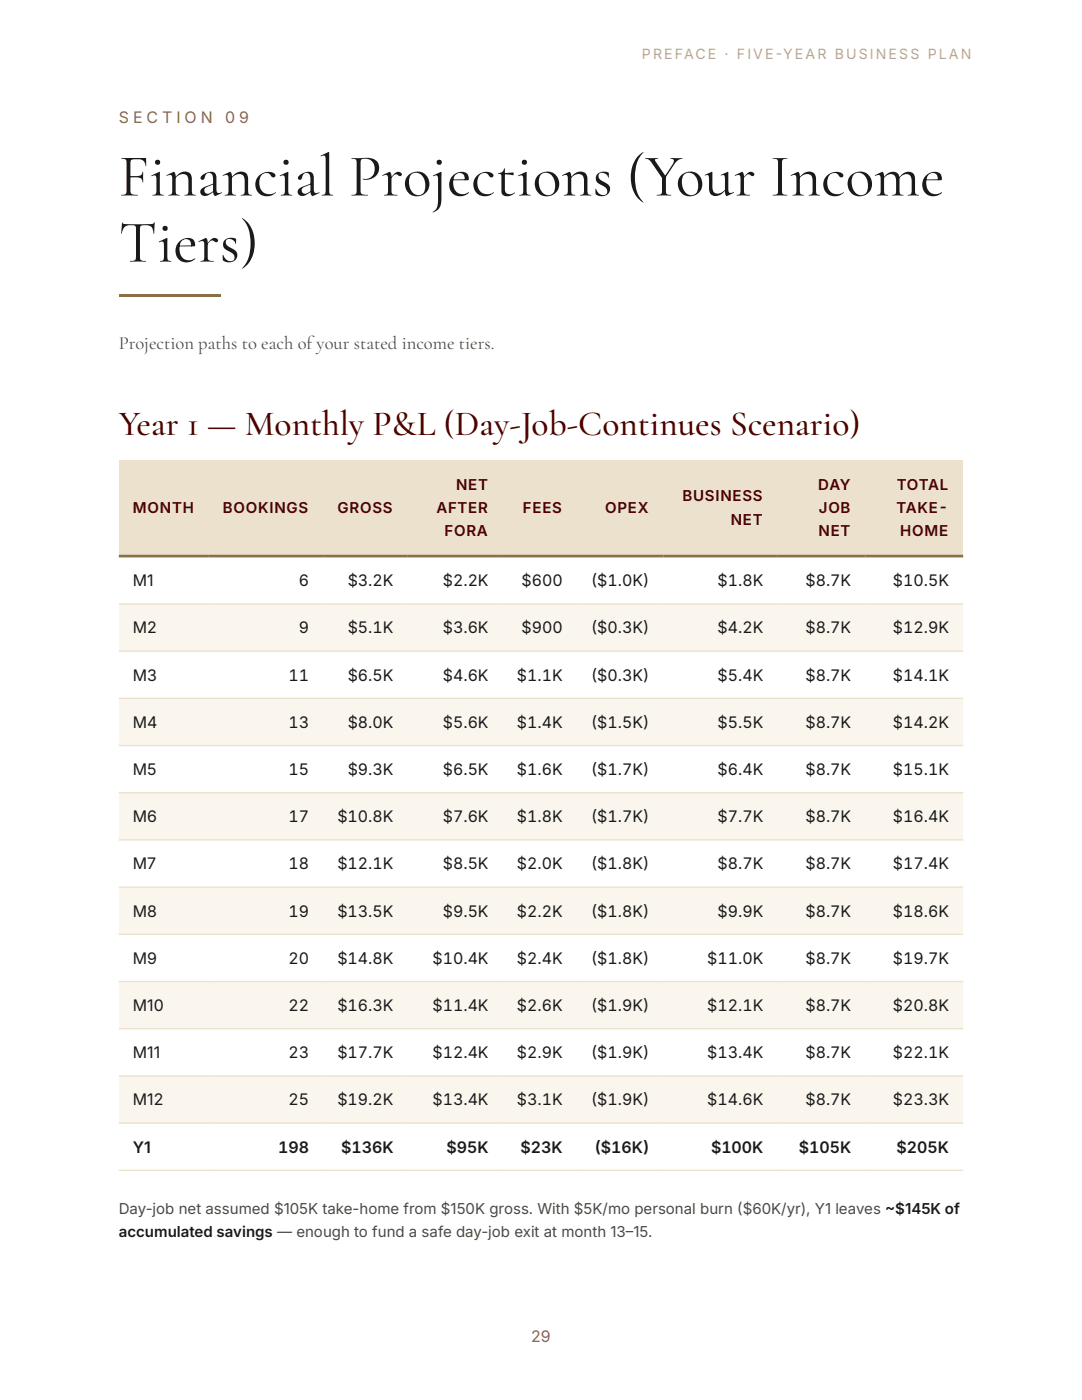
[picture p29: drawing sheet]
<svg xmlns="http://www.w3.org/2000/svg" width="216mm" height="279mm" viewBox="0 0 216 279" stroke-linecap="round" stroke-linejoin="round" font-family="sans-serif">
<defs><g id="words">
<g font-size="12" fill="#1a1a1a">
<text x="23.7" y="39">Financial Projections (Your Income</text>
<text x="23.7" y="52.2">Tiers)</text>
</g>
<text font-size="7.1" fill="#500000" x="23.7" y="86.8">Year 1 — Monthly P&amp;L (Day-Job-Continues Scenario)</text>
<text font-size="3.7" fill="#4a4a47" x="23.7" y="69.7">Projection paths to each of your stated income tiers.</text>
<g font-size="3.2" fill="#8b6f47">
<text x="23.7" y="24.5">S E C T I O N</text>
<text x="44.9" y="24.5">0 9</text>
<text x="106" y="267.9">29</text>
</g>
<g font-size="3.2" fill="#1a1a1a">
<text x="26.5" y="117">M1</text>
<text x="59.6" y="117">6</text>
<text x="69.4" y="117">$3.2K</text>
<text x="88.4" y="117">$2.2K</text>
<text x="104.1" y="117">$600</text>
<text x="117.9" y="117">($1.0K)</text>
<text x="143.2" y="117">$1.8K</text>
<text x="160.7" y="117">$8.7K</text>
<text x="178.2" y="117">$10.5K</text>
<text x="26.5" y="126.4">M2</text>
<text x="59.6" y="126.4">9</text>
<text x="69.4" y="126.4">$5.1K</text>
<text x="88.4" y="126.4">$3.6K</text>
<text x="104.1" y="126.4">$900</text>
<text x="117.9" y="126.4">($0.3K)</text>
<text x="143.2" y="126.4">$4.2K</text>
<text x="160.7" y="126.4">$8.7K</text>
<text x="178.2" y="126.4">$12.9K</text>
<text x="26.5" y="135.8">M3</text>
<text x="57.6" y="135.8">11</text>
<text x="69.4" y="135.8">$6.5K</text>
<text x="88.4" y="135.8">$4.6K</text>
<text x="103.2" y="135.8">$1.1K</text>
<text x="117.9" y="135.8">($0.3K)</text>
<text x="143.2" y="135.8">$5.4K</text>
<text x="160.7" y="135.8">$8.7K</text>
<text x="178.2" y="135.8">$14.1K</text>
<text x="26.5" y="145.2">M4</text>
<text x="57.6" y="145.2">13</text>
<text x="69.4" y="145.2">$8.0K</text>
<text x="88.4" y="145.2">$5.6K</text>
<text x="103.2" y="145.2">$1.4K</text>
<text x="117.9" y="145.2">($1.5K)</text>
<text x="143.2" y="145.2">$5.5K</text>
<text x="160.7" y="145.2">$8.7K</text>
<text x="178.2" y="145.2">$14.2K</text>
<text x="26.5" y="154.7">M5</text>
<text x="57.6" y="154.7">15</text>
<text x="69.4" y="154.7">$9.3K</text>
<text x="88.4" y="154.7">$6.5K</text>
<text x="103.2" y="154.7">$1.6K</text>
<text x="117.9" y="154.7">($1.7K)</text>
<text x="143.2" y="154.7">$6.4K</text>
<text x="160.7" y="154.7">$8.7K</text>
<text x="178.2" y="154.7">$15.1K</text>
<text x="26.5" y="164.1">M6</text>
<text x="57.6" y="164.1">17</text>
<text x="67.3" y="164.1">$10.8K</text>
<text x="88.4" y="164.1">$7.6K</text>
<text x="103.2" y="164.1">$1.8K</text>
<text x="117.9" y="164.1">($1.7K)</text>
<text x="143.2" y="164.1">$7.7K</text>
<text x="160.7" y="164.1">$8.7K</text>
<text x="178.2" y="164.1">$16.4K</text>
<text x="26.5" y="173.5">M7</text>
<text x="57.6" y="173.5">18</text>
<text x="67.3" y="173.5">$12.1K</text>
<text x="88.4" y="173.5">$8.5K</text>
<text x="103.2" y="173.5">$2.0K</text>
<text x="117.9" y="173.5">($1.8K)</text>
<text x="143.2" y="173.5">$8.7K</text>
<text x="160.7" y="173.5">$8.7K</text>
<text x="178.2" y="173.5">$17.4K</text>
<text x="26.5" y="182.9">M8</text>
<text x="57.6" y="182.9">19</text>
<text x="67.3" y="182.9">$13.5K</text>
<text x="88.4" y="182.9">$9.5K</text>
<text x="103.2" y="182.9">$2.2K</text>
<text x="117.9" y="182.9">($1.8K)</text>
<text x="143.2" y="182.9">$9.9K</text>
<text x="160.7" y="182.9">$8.7K</text>
<text x="178.2" y="182.9">$18.6K</text>
<text x="26.5" y="192.3">M9</text>
<text x="57.6" y="192.3">20</text>
<text x="67.3" y="192.3">$14.8K</text>
<text x="86.3" y="192.3">$10.4K</text>
<text x="103.2" y="192.3">$2.4K</text>
<text x="117.9" y="192.3">($1.8K)</text>
<text x="141.1" y="192.3">$11.0K</text>
<text x="160.7" y="192.3">$8.7K</text>
<text x="178.2" y="192.3">$19.7K</text>
<text x="26.5" y="201.7">M10</text>
<text x="57.6" y="201.7">22</text>
<text x="67.3" y="201.7">$16.3K</text>
<text x="86.3" y="201.7">$11.4K</text>
<text x="103.2" y="201.7">$2.6K</text>
<text x="117.9" y="201.7">($1.9K)</text>
<text x="141.1" y="201.7">$12.1K</text>
<text x="160.7" y="201.7">$8.7K</text>
<text x="178.2" y="201.7">$20.8K</text>
<text x="26.5" y="211.2">M11</text>
<text x="57.6" y="211.2">23</text>
<text x="67.3" y="211.2">$17.7K</text>
<text x="86.3" y="211.2">$12.4K</text>
<text x="103.2" y="211.2">$2.9K</text>
<text x="117.9" y="211.2">($1.9K)</text>
<text x="141.1" y="211.2">$13.4K</text>
<text x="160.7" y="211.2">$8.7K</text>
<text x="178.2" y="211.2">$22.1K</text>
<text x="26.5" y="220.6">M12</text>
<text x="57.6" y="220.6">25</text>
<text x="67.3" y="220.6">$19.2K</text>
<text x="86.3" y="220.6">$13.4K</text>
<text x="103.2" y="220.6">$3.1K</text>
<text x="117.9" y="220.6">($1.9K)</text>
<text x="141.1" y="220.6">$14.6K</text>
<text x="160.7" y="220.6">$8.7K</text>
<text x="178.2" y="220.6">$23.3K</text>
<text x="26.5" y="230">Y1</text>
<text x="55.5" y="230">198</text>
<text x="68.1" y="230">$136K</text>
<text x="89.1" y="230">$95K</text>
<text x="103.9" y="230">$23K</text>
<text x="118.7" y="230">($16K)</text>
<text x="141.9" y="230">$100K</text>
<text x="159.4" y="230">$105K</text>
<text x="178.9" y="230">$205K</text>
</g>
<g font-size="3" fill="#500000">
<text x="91" y="97.7">NET</text>
<text x="136.2" y="100">BUSINESS</text>
<text x="163.3" y="97.7">DAY</text>
<text x="178.9" y="97.7">TOTAL</text>
<text x="26.5" y="102.4">MONTH</text>
<text x="44.5" y="102.4">BOOKINGS</text>
<text x="67.4" y="102.4">GROSS</text>
<text x="87.1" y="102.4">AFTER</text>
<text x="88.7" y="107">FORA</text>
<text x="104.4" y="102.4">FEES</text>
<text x="120.8" y="102.4">OPEX</text>
<text x="145.8" y="104.7">NET</text>
<text x="163.3" y="107">NET</text>
<text x="163.4" y="102.4">JOB</text>
<text x="178.9" y="102.4">TAKE-</text>
<text x="179.7" y="107">HOME</text>
</g>
<text font-size="3" fill="#4a4a47" x="23.7" y="242.2">Day-job net assumed $105K take-home from $150K gross. With $5K/mo personal burn ($60K/yr), Y1 leaves ~$145K of</text>
<text font-size="3" fill="#1a1a1a" x="23.7" y="246.8">accumulated savings — enough to fund a safe day-job exit at month 13–15.</text>
<text font-size="2.8" fill="#b8a988" x="128.1" y="11.8">PREFACE · FIVE-YEAR BUSINESS PLAN</text>
</g></defs>
<path d="M23.7 58.8h20.3v.5h-20.3z" fill="#8b6f47"/>
<g fill="#ebe1cc">
<path d="M23.7 91.8h18v19.2h-18z"/>
<path d="M41.7 91.8h22.8v19.2h-22.8z"/>
<path d="M64.5 91.8h16.8v19.2h-16.8z"/>
<path d="M81.3 91.8h19v19.2h-19z"/>
<path d="M100.3 91.8h14.8v19.2h-14.8z"/>
<path d="M115.1 91.8h17.3v19.2h-17.3z"/>
<path d="M132.4 91.8h22.8v19.2h-22.8z"/>
<path d="M155.2 91.8h17.5v19.2h-17.5z"/>
<path d="M172.7 91.8h19.5v19.2h-19.5z"/>
</g>
<g fill="#faf6ed">
<path d="M23.7 120.5h18v9.5h-18z"/>
<path d="M41.7 120.5h22.8v9.5h-22.8z"/>
<path d="M64.5 120.5h16.8v9.5h-16.8z"/>
<path d="M81.3 120.5h19v9.5h-19z"/>
<path d="M100.3 120.5h14.8v9.5h-14.8z"/>
<path d="M115.1 120.5h17.3v9.5h-17.3z"/>
<path d="M132.4 120.5h22.8v9.5h-22.8z"/>
<path d="M155.2 120.5h17.5v9.5h-17.5z"/>
<path d="M172.7 120.5h19.5v9.5h-19.5z"/>
<path d="M23.7 139.4h18v9.4h-18z"/>
<path d="M41.7 139.4h22.8v9.4h-22.8z"/>
<path d="M64.5 139.4h16.8v9.4h-16.8z"/>
<path d="M81.3 139.4h19v9.4h-19z"/>
<path d="M100.3 139.4h14.8v9.4h-14.8z"/>
<path d="M115.1 139.4h17.3v9.4h-17.3z"/>
<path d="M132.4 139.4h22.8v9.4h-22.8z"/>
<path d="M155.2 139.4h17.5v9.4h-17.5z"/>
<path d="M172.7 139.4h19.5v9.4h-19.5z"/>
<path d="M23.7 158.2h18v9.4h-18z"/>
<path d="M41.7 158.2h22.8v9.4h-22.8z"/>
<path d="M64.5 158.2h16.8v9.4h-16.8z"/>
<path d="M81.3 158.2h19v9.4h-19z"/>
<path d="M100.3 158.2h14.8v9.4h-14.8z"/>
<path d="M115.1 158.2h17.3v9.4h-17.3z"/>
<path d="M132.4 158.2h22.8v9.4h-22.8z"/>
<path d="M155.2 158.2h17.5v9.4h-17.5z"/>
<path d="M172.7 158.2h19.5v9.4h-19.5z"/>
<path d="M23.7 177h18v9.5h-18z"/>
<path d="M41.7 177h22.8v9.5h-22.8z"/>
<path d="M64.5 177h16.8v9.5h-16.8z"/>
<path d="M81.3 177h19v9.5h-19z"/>
<path d="M100.3 177h14.8v9.5h-14.8z"/>
<path d="M115.1 177h17.3v9.5h-17.3z"/>
<path d="M132.4 177h22.8v9.5h-22.8z"/>
<path d="M155.2 177h17.5v9.5h-17.5z"/>
<path d="M172.7 177h19.5v9.5h-19.5z"/>
<path d="M23.7 195.9h18v9.4h-18z"/>
<path d="M41.7 195.9h22.8v9.4h-22.8z"/>
<path d="M64.5 195.9h16.8v9.4h-16.8z"/>
<path d="M81.3 195.9h19v9.4h-19z"/>
<path d="M100.3 195.9h14.8v9.4h-14.8z"/>
<path d="M115.1 195.9h17.3v9.4h-17.3z"/>
<path d="M132.4 195.9h22.8v9.4h-22.8z"/>
<path d="M155.2 195.9h17.5v9.4h-17.5z"/>
<path d="M172.7 195.9h19.5v9.4h-19.5z"/>
<path d="M23.7 214.7h18v9.4h-18z"/>
<path d="M41.7 214.7h22.8v9.4h-22.8z"/>
<path d="M64.5 214.7h16.8v9.4h-16.8z"/>
<path d="M81.3 214.7h19v9.4h-19z"/>
<path d="M100.3 214.7h14.8v9.4h-14.8z"/>
<path d="M115.1 214.7h17.3v9.4h-17.3z"/>
<path d="M132.4 214.7h22.8v9.4h-22.8z"/>
<path d="M155.2 214.7h17.5v9.4h-17.5z"/>
<path d="M172.7 214.7h19.5v9.4h-19.5z"/>
</g>
<g fill="none" stroke="#ebe1cc" stroke-width=".26">
<path d="M23.7 120.5h168.5M23.7 130h168.5M23.7 139.4h168.5M23.7 148.8h168.5M23.7 158.2h168.5M23.7 167.6h168.5M23.7 177h168.5M23.7 186.5h168.5M23.7 195.9h168.5M23.7 205.3h168.5M23.7 214.7h168.5M23.7 224.1h168.5"/>
<path d="M23.7 233.6h168.5"/>
</g>
<path d="M23.7 111h168.5" fill="none" stroke="#8b6f47" stroke-width=".53"/>
<use href="#words"/>
</svg>
